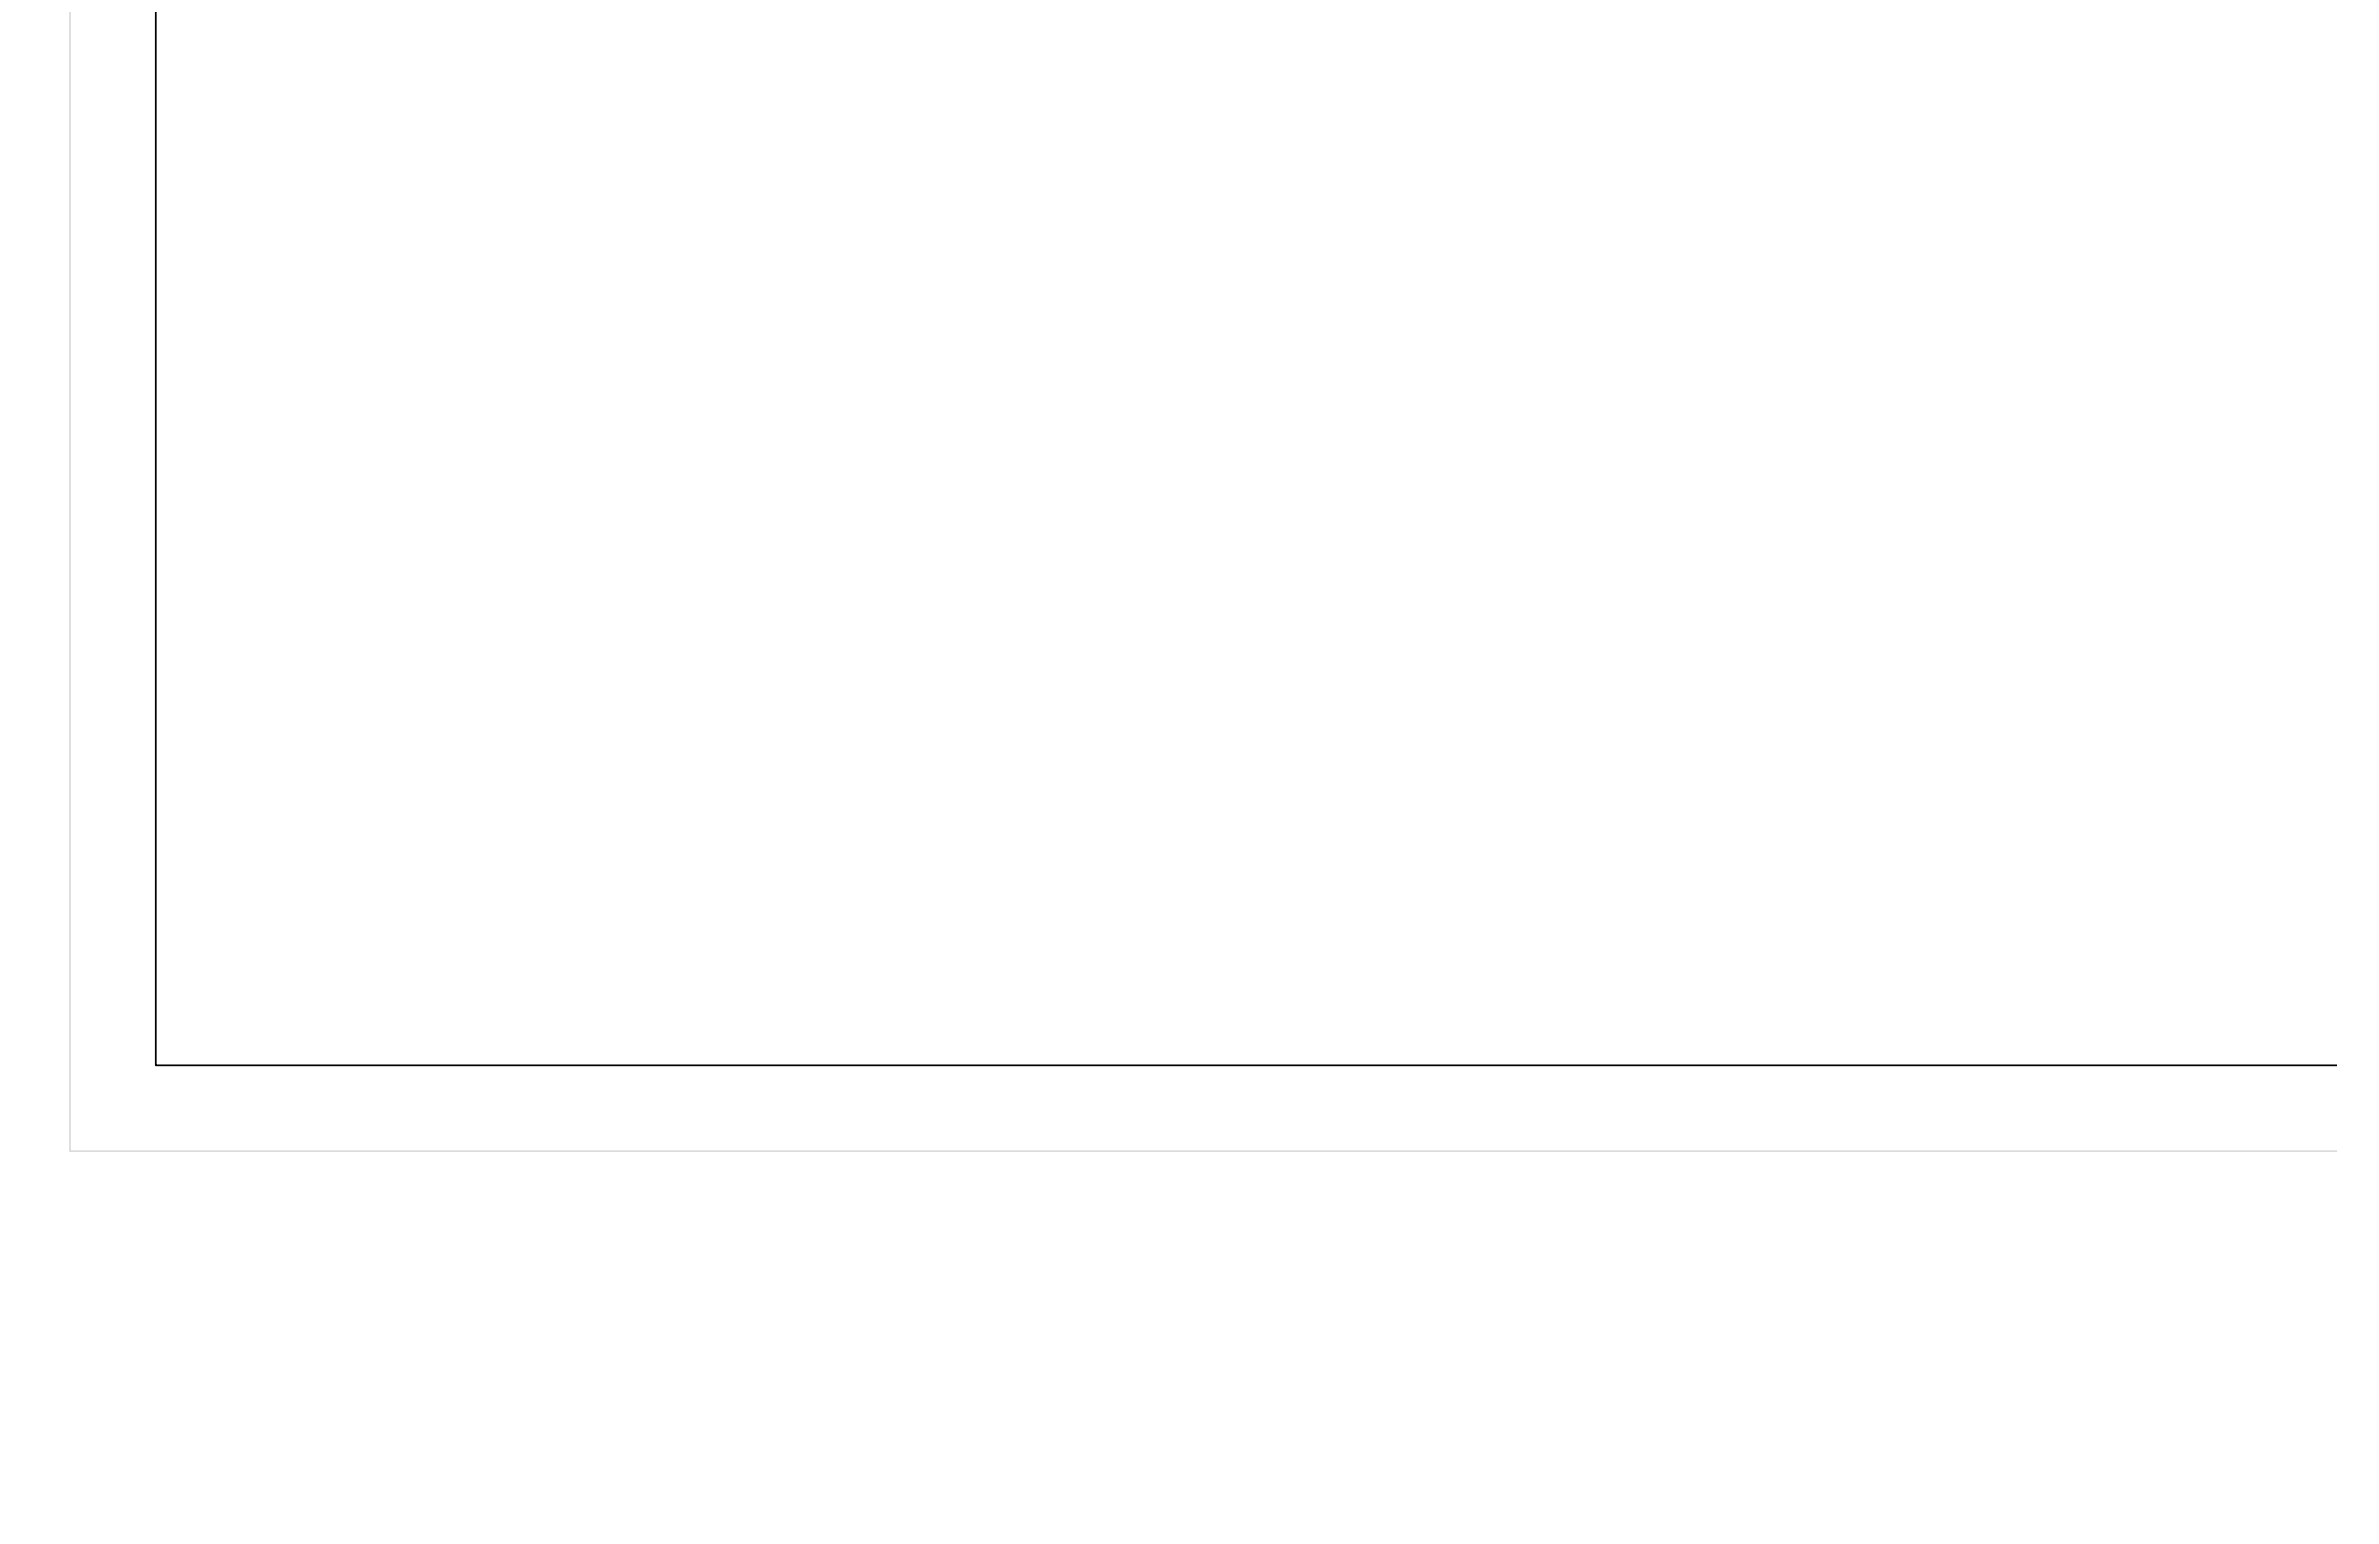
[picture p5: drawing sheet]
<svg xmlns="http://www.w3.org/2000/svg" width="940mm" height="610mm" viewBox="0 0 940 610" stroke-linecap="round" stroke-linejoin="round" font-family="sans-serif">
<!-- layer: BORDER-GEOMETRY -->
<path d="M27.7 4.9v449.5h895" fill="none" stroke="#dbdbdb" stroke-width=".68"/>
<path d="M61.5 4.9v415.7h861.2" fill="none" stroke="#000" stroke-width=".68"/>
</svg>
